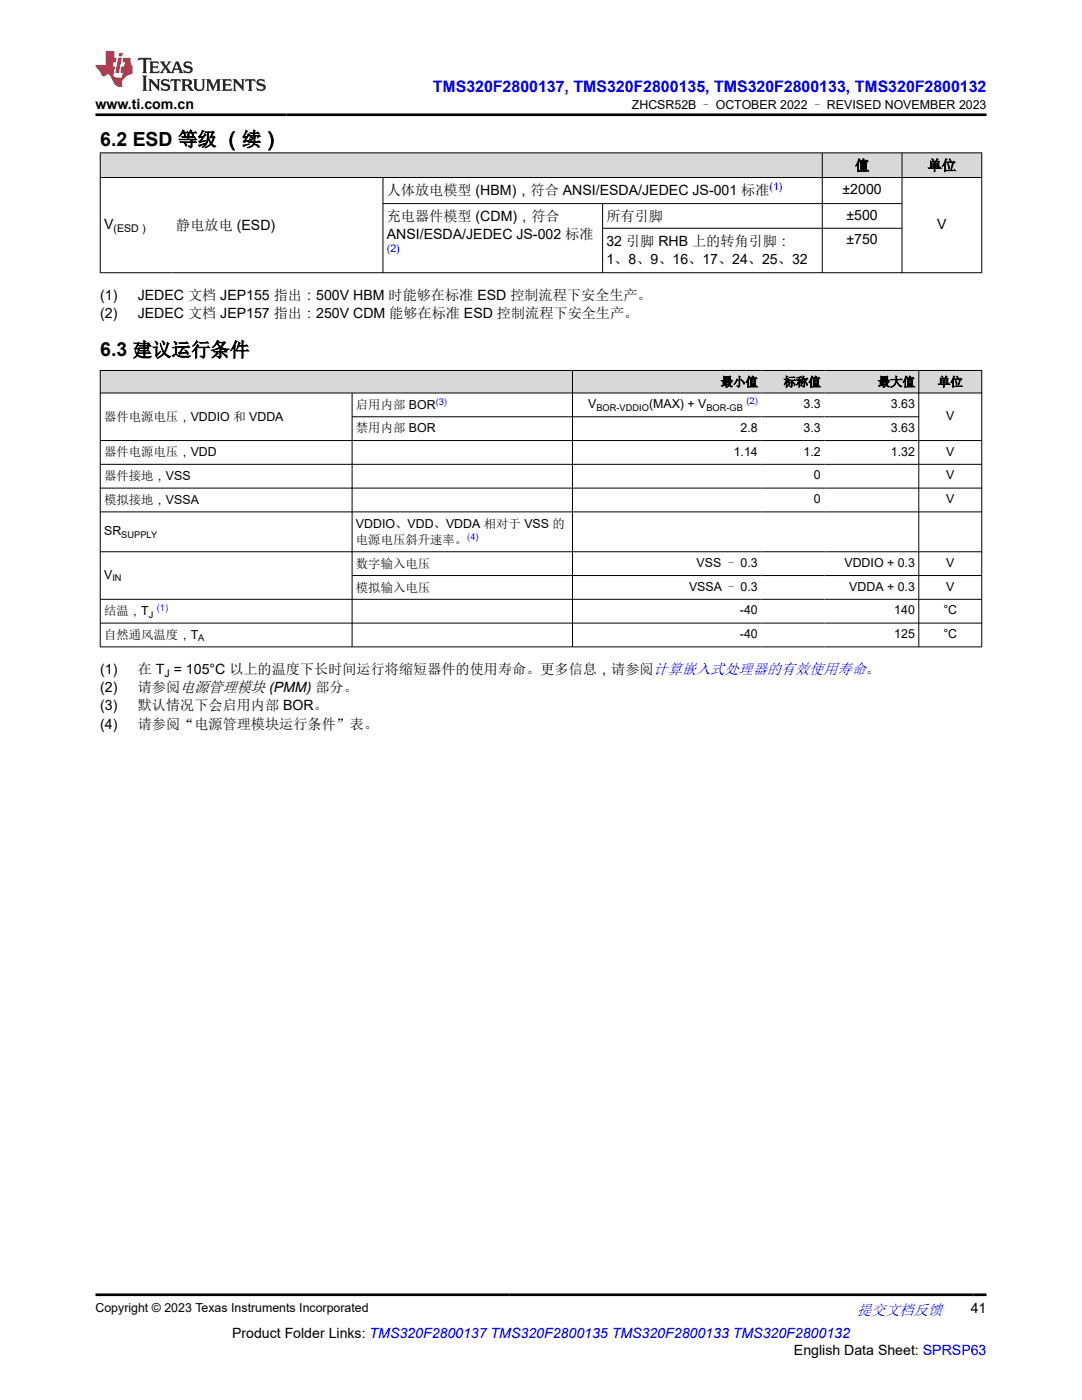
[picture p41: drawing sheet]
<svg xmlns="http://www.w3.org/2000/svg" width="216mm" height="279mm" viewBox="0 0 216 279" stroke-linecap="round" stroke-linejoin="round" font-family="sans-serif">
<defs><g id="words">
<g font-size="3.9">
<text x="20" y="29.1">6.2 ESD 等级 （续）</text>
<text x="20" y="71.1">6.3 建议运行条件</text>
</g>
<text font-size="3.2" fill="#00f" x="86.4" y="18.3">TMS320F2800137, TMS320F2800135, TMS320F2800133, TMS320F2800132</text>
<text font-size="3" fill="#00f" x="171" y="262.4">提交文档反馈</text>
<g font-size="2.8">
<text x="19" y="21.7">www.ti.com.cn</text>
<text x="170.6" y="34">值</text>
<text x="185.1" y="34">单位</text>
<text x="77.2" y="38.9">人体放电模型 (HBM)，符合 ANSI/ESDA/JEDEC JS-001 标准</text>
<text x="168.1" y="38.6">±2000</text>
<text x="20.8" y="45.7">V</text>
<text x="35.2" y="45.8">静电放电 (ESD)</text>
<text x="77.2" y="44.1">充电器件模型 (CDM)，符合</text>
<text x="77.2" y="47.8">ANSI/ESDA/JEDEC JS-002 标准</text>
<text x="121" y="44.1">所有引脚</text>
<text x="168.9" y="43.8">±500</text>
<text x="187" y="45.7">V</text>
<text x="121" y="49">32 引脚 RHB 上的转角引脚：</text>
<text x="121" y="52.7">1、8、9、16、17、24、25、32</text>
<text x="168.9" y="48.7">±750</text>
<text x="20" y="59.8">(1)</text>
<text x="27.5" y="59.8">JEDEC 文档 JEP155 指出：500V HBM 时能够在标准 ESD 控制流程下安全生产。</text>
<text x="20" y="63.5">(2)</text>
<text x="27.5" y="63.5">JEDEC 文档 JEP157 指出：250V CDM 能够在标准 ESD 控制流程下安全生产。</text>
<text x="20" y="134.5">(1)</text>
<text x="27.5" y="134.5">在 T = 105°C 以上的温度下长时间运行将缩短器件的使用寿命。更多信息，请参阅计算嵌入式处理器的有效使用寿命。</text>
<text x="20" y="138.1">(2)</text>
<text x="20" y="141.8">(3)</text>
<text x="27.5" y="138.1">请参阅电源管理模块 (PMM) 部分。</text>
<text x="27.5" y="141.8">默认情况下会启用内部 BOR。</text>
<text x="20" y="145.5">(4)</text>
<text x="27.5" y="145.5">请参阅“电源管理模块运行条件”表。</text>
<text x="193.7" y="262.1">41</text>
<text x="46.3" y="266.9">Product Folder Links: TMS320F2800137 TMS320F2800135 TMS320F2800133 TMS320F2800132</text>
<text x="158.4" y="270.3">English Data Sheet: SPRSP63</text>
</g>
<g font-size="2.5">
<text x="126.1" y="21.8">ZHCSR52B – OCTOBER 2022 – REVISED NOVEMBER 2023</text>
<text x="143.8" y="77.1">最小值</text>
<text x="156.4" y="77.1">标称值</text>
<text x="175.2" y="77.1">最大值</text>
<text x="187.1" y="77.1">单位</text>
<text x="20.8" y="83.9">器件电源电压，VDDIO 和 VDDA</text>
<text x="71" y="81.6">启用内部 BOR</text>
<text x="117.4" y="81.4">V</text>
<text x="129.5" y="81.4">(MAX) + V</text>
<text x="160.4" y="81.4">3.3</text>
<text x="177.8" y="81.4">3.63</text>
<text x="188.8" y="83.8">V</text>
<text x="71" y="86.3">禁用内部 BOR</text>
<text x="147.8" y="86.2">2.8</text>
<text x="160.4" y="86.2">3.3</text>
<text x="177.8" y="86.2">3.63</text>
<text x="20.8" y="91.1">器件电源电压，VDD</text>
<text x="20.8" y="95.8">器件接地，VSS</text>
<text x="146.4" y="90.9">1.14</text>
<text x="160.4" y="90.9">1.2</text>
<text x="162.4" y="95.7">0</text>
<text x="177.8" y="90.9">1.32</text>
<text x="188.8" y="90.9">V</text>
<text x="188.8" y="95.7">V</text>
<text x="20.8" y="100.5">模拟接地，VSSA</text>
<text x="162.4" y="100.4">0</text>
<text x="188.8" y="100.4">V</text>
<text x="20.8" y="106.8">SR</text>
<text x="71" y="105.3">VDDIO、VDD、VDDA 相对于 VSS 的</text>
<text x="71" y="108.5">电源电压斜升速率。</text>
<text x="71" y="113.4">数字输入电压</text>
<text x="139" y="113.3">VSS – 0.3</text>
<text x="168.5" y="113.1">VDDIO + 0.3</text>
<text x="188.8" y="113.1">V</text>
<text x="20.8" y="115.5">V</text>
<text x="71" y="118.1">模拟输入电压</text>
<text x="137.5" y="118">VSSA – 0.3</text>
<text x="169.5" y="117.9">VDDA + 0.3</text>
<text x="188.8" y="117.9">V</text>
<text x="20.8" y="122.7">结温，T</text>
<text x="147.7" y="122.6">-40</text>
<text x="178.4" y="122.6">140</text>
<text x="188.2" y="122.6">°C</text>
<text x="20.8" y="127.5">自然通风温度，T</text>
<text x="147.7" y="127.4">-40</text>
<text x="178.4" y="127.4">125</text>
<text x="188.2" y="127.4">°C</text>
<text x="19" y="261.8">Copyright © 2023 Texas Instruments Incorporated</text>
</g>
<g font-size="2.1" fill="#00f">
<text x="153.5" y="38">(1)</text>
<text x="77.2" y="50.2">(2)</text>
</g>
<g font-size="2.1">
<text x="22.6" y="46.2">(ESD）</text>
<text x="32.8" y="135">J</text>
</g>
<g font-size="1.9" fill="#00f">
<text x="86.9" y="80.7">(3)</text>
<text x="149" y="80.6">(2)</text>
<text x="93.3" y="107.7">(4)</text>
<text x="31.3" y="121.9">(1)</text>
</g>
<g font-size="1.9">
<text x="119" y="81.9">BOR-VDDIO</text>
<text x="141" y="81.9">BOR-GB</text>
<text x="24.2" y="107.3">SUPPLY</text>
<text x="22.4" y="116">IN</text>
<text x="29.7" y="123.2">J</text>
<text x="39.6" y="128">A</text>
</g>
</g></defs>
<g fill="#d8d8d8">
<path d="M20 30.5h175.9v4.9h-175.9z" fill-rule="evenodd"/>
<path d="M20.1 30.6h143.9v4.8h-143.9z" fill-rule="evenodd"/>
<path d="M164.1 30.6h15.8v4.8h-15.8z" fill-rule="evenodd"/>
<path d="M180 30.6h15.8v4.8h-15.8z" fill-rule="evenodd"/>
</g>
<path d="M19.9 30.5h176.1M19.9 35.4h176.1M20 30.4v24.1M76.4 35.4v19.1M164.1 30.4v24.1M180 30.4v24.1M195.9 30.4v24.1M19.9 54.4h176.1M76.4 40.6h103.6M120.2 40.6v13.9M120.2 45.6h59.8" fill="none" stroke="#000" stroke-width=".2"/>
<g fill="#d8d8d8">
<path d="M20 73.9h175.9v4.5h-175.9z" fill-rule="evenodd"/>
<path d="M20.1 74h94.1v4.4h-94.1z" fill-rule="evenodd"/>
<path d="M114.3 74h37.6v4.4h-37.6z" fill-rule="evenodd"/>
<path d="M151.9 74h12.6v4.4h-12.6z" fill-rule="evenodd"/>
<path d="M164.5 74h18.8v4.4h-18.8z" fill-rule="evenodd"/>
<path d="M183.4 74h12.4v4.4h-12.4z" fill-rule="evenodd"/>
</g>
<g fill="none" stroke="#000" stroke-width=".2">
<path d="M19.9 73.9h176.1M19.9 78.4h176.1M20 73.9v55.3M70.3 78.4v50.8M114.2 73.9v55.3M183.3 73.9v55.3M195.9 73.9v55.3M19.9 87.9h176.1M19.9 92.7h176.1M19.9 97.4h176.1M70.3 83.2h113.1M19.9 102.2h176.1"/>
<path d="M19.9 110.1h176.1M70.3 114.9h125.7M196 119.6h-176.1M19.9 124.4h176.1M19.9 129.1h176.1"/>
</g>
<path d="M27.7 11.6l-.2 .5 .5-.2h.6v.1v2.2l-.2 .4h1l-.2-.4v-2.2v-.1h.5l.5 .2-.1-.5zM29.8 12.3l.2 .4v1.5l-.2 .4h1.9l.1-.6a1.08 1.08 0 0 1-1.3 .2v-.7h.6l.4 .2v-.7l-.4 .2h-.6v-.5l.2-.2a1 1 0 0 1 1 .3l-.1-.5zM31.8 12.3l1 1.1-1 1.2h.9l-.2-.2 .4-.8 .5 .8-.2 .2h1.6l-.2-.2 .1-.5h1l.1 .5-.1 .2h.9l-.2-.3-.8-2h-.5l-1 2.2-.8-1.1 .9-1.1h-.8l.2 .2-.5 .6-.3-.6 .1-.2zM35.2 12.7l.4 1h-.8zM36.8 12.4a.65 .65 0 0 0-.2 .7 .65 .65 0 0 0 .6 .5l.7 .1 .1 .3a.79 .79 0 0 1-.7 .4 .79 .79 0 0 1-.7-.5l.1 .7 .2-.1a.93 .93 0 0 0 1.1 .1 .93 .93 0 0 0 .4-1 1.46 1.46 0 0 0-1.2-.6l-.1-.3a1.09 1.09 0 0 1 1.2 .2l-.2-.6-.1 .1-.6-.2zM28.4 15.1l.2 .4v2.2l-.2 .4h1l-.2-.4v-2.2l.2-.4zM29.6 15.8l.2 .4v1.5l-.2 .4h.8l-.3-.4v-1.3l1.7 1.8v-2l.2-.4h-.8l.2 .2 .1 1.1-1.2-1.3zM32.3 15.9a.65 .65 0 0 0-.2 .8 .65 .65 0 0 0 .7 .4l.6 .2 .1 .2a.79 .79 0 0 1-.7 .4 .79 .79 0 0 1-.7-.5l.1 .7 .2-.1a.93 .93 0 0 0 1.1 .1 .93 .93 0 0 0 .4-.9 1.46 1.46 0 0 0-1.2-.6l-.1-.4a1.09 1.09 0 0 1 1.2 .2l-.2-.6-.1 .1-.6-.1zM34.1 15.8l-.1 .6a.63 .63 0 0 1 .7-.3l.1 1.6-.3 .4h1l-.2-.4v-1.6a.66 .66 0 0 1 .8 .3l-.1-.6zM36.2 15.8l.2 .4v1.5l-.2 .4h.9l-.2-.2v-.7h.5l.1 .2a.79 .79 0 0 0 1.2 .6l-1-.9a.61 .61 0 0 0 .6-.6 .61 .61 0 0 0-.5-.7zM36.9 16.1h.2a.47 .47 0 0 1 .5 .1 .47 .47 0 0 1 .1 .5l-.2 .1-.6 .1zM38.5 15.8l.2 .2a2.27 2.27 0 0 0 .4 2 1.04 1.04 0 0 0 1.7-.7v-1.3l.2-.2h-.8l.2 .4v1.1a.6 .6 0 0 1-.6 .6 .6 .6 0 0 1-.6-.6v-1.1l.3-.4zM41.1 15.8l.2 .4v1.5l-.2 .4h.7l-.2-.4v-1.4l.9 1.9 .8-1.9v1.4l-.2 .4h1l-.3-.4v-1.5l.3-.4h-.8l-.7 1.5-.7-1.5zM44.3 15.8l.2 .4v1.5l-.2 .4h1.9l.1-.6a1.09 1.09 0 0 1-1.3 .2v-.7h.6l.4 .2v-.6l-.4 .2h-.6v-.6l.2-.1a1.01 1.01 0 0 1 1 .3l-.1-.6zM46.4 15.8l.3 .4v1.5l-.3 .4h.8l-.2-.4v-1.3l1.6 1.8v-2l.2-.4h-.7l.2 .2v1.1l-1.2-1.3zM49 15.8l-.1 .6a.63 .63 0 0 1 .8-.3v1.6l-.3 .4h1l-.2-.4v-1.6a.66 .66 0 0 1 .8 .3l-.1-.6zM51.4 15.9a.65 .65 0 0 0-.2 .8 .65 .65 0 0 0 .6 .4l.6 .2 .2 .2a.79 .79 0 0 1-.8 .4 .79 .79 0 0 1-.6-.5l.1 .7 .2-.1a.93 .93 0 0 0 1 .1 .93 .93 0 0 0 .5-.9 1.46 1.46 0 0 0-1.3-.6l-.1-.4a1.09 1.09 0 0 1 1.3 .2l-.2-.6-.2 .1-.5-.1z" fill="#231f20"/>
<path d="M21.1 10.2v2.8h-2.1l.1 .3 .9 1a.95 .95 0 0 0 .9 .9 .59 .59 0 0 1 .6-.4 .59 .59 0 0 1 .5 .4l.4 .7a1.59 1.59 0 0 0 2.1 1.4 1.61 1.61 0 0 1 1-2.3l1-.3-.1-1.5a1.59 1.59 0 0 1-.4-1.7h-1.4l-.2 .9h.5l-.1 .9h-.5l-.2 1v.2l.4 .1-.2 .9h-.6a.73 .73 0 0 1-1.1-.7l.3-1.5h-.5l.2-.9h.5l.2-.9h-.5v-1.3zM23.6 11.5l-.6 3.1h.7l.6-3.1zM23.8 10.6l-.1 .6h.7l.1-.6z" fill="#ed1c24"/>
<path d="M19 22.9h177.8M19 258.4h177.8" fill="none" stroke="#000" stroke-width=".53"/>
<use href="#words"/>
</svg>
